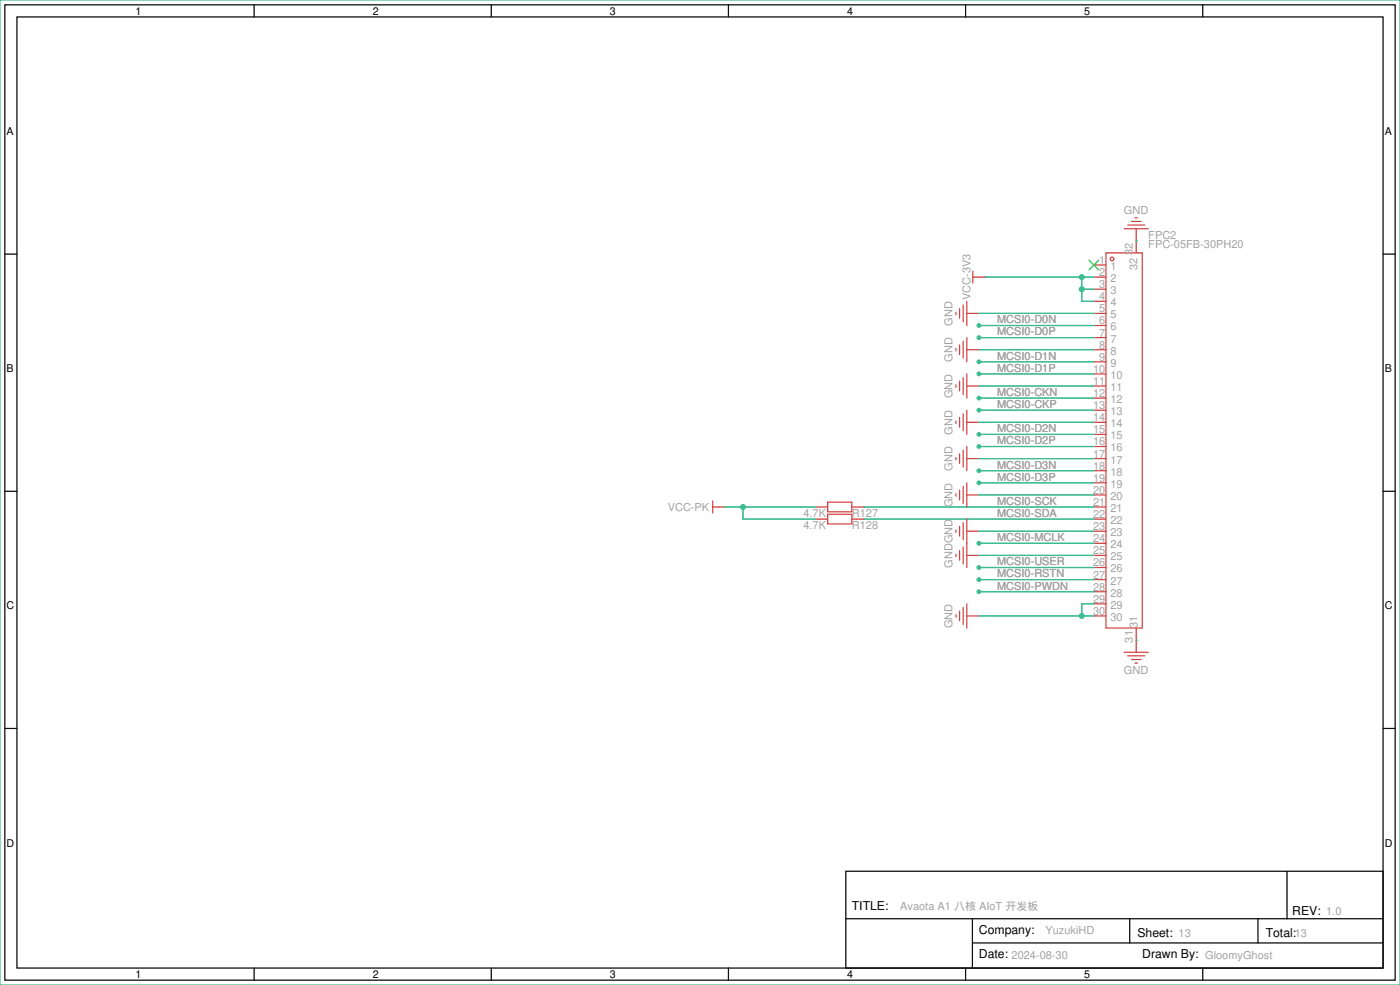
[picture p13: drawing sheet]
<svg xmlns="http://www.w3.org/2000/svg" width="294mm" height="207mm" viewBox="0 0 294 207" stroke-linecap="round" stroke-linejoin="round" font-family="sans-serif">
<defs><g id="words">
<g font-size="2.6">
<text x="178.8" y="191">TITLE:</text>
<text x="205.5" y="196.1">Company:</text>
<text x="238.8" y="196.6">Sheet: 13</text>
<text x="265.7" y="196.6">Total:13</text>
<text x="271.3" y="192">REV: 1.0</text>
<text x="205.5" y="201.2">Date: 2024-08-30</text>
<text x="239.8" y="201.2">Drawn By: GloomyGhost</text>
</g>
<g font-size="2.3" fill="#a1a1a1">
<text x="235.9" y="45">GND</text>
<text x="237.8" y="53.6" transform="rotate(-90 237.8 53.6)">32</text>
<text x="241" y="50.1">FPC2</text>
<text x="241" y="52.1">FPC-05FB-30PH20</text>
<text x="230.7" y="55.4">1</text>
<text x="230.7" y="57.9">2</text>
<text x="233.1" y="56.7">1</text>
<text x="233.1" y="59.2">2</text>
<text x="238.8" y="56.6" transform="rotate(-90 238.8 56.6)">32</text>
<text x="203.8" y="63" transform="rotate(-90 203.8 63)">VCC-3V3</text>
<text x="230.7" y="60.5">3</text>
<text x="230.7" y="63">4</text>
<text x="230.7" y="65.6">5</text>
<text x="233.1" y="61.7">3</text>
<text x="233.1" y="64.3">4</text>
<text x="199.9" y="68.4" transform="rotate(-90 199.9 68.4)">GND</text>
<text x="209.3" y="67.9">MCSI0-D0N</text>
<text x="209.3" y="70.4">MCSI0-D0P</text>
<text x="230.7" y="68.1">6</text>
<text x="230.7" y="70.6">7</text>
<text x="233.1" y="66.8">5</text>
<text x="233.1" y="69.4">6</text>
<text x="233.1" y="71.9">7</text>
<text x="199.9" y="76" transform="rotate(-90 199.9 76)">GND</text>
<text x="209.3" y="75.5">MCSI0-D1N</text>
<text x="230.7" y="73.2">8</text>
<text x="230.7" y="75.7">9</text>
<text x="233.1" y="74.4">8</text>
<text x="233.1" y="77">9</text>
<text x="199.9" y="83.6" transform="rotate(-90 199.9 83.6)">GND</text>
<text x="209.3" y="83.1">MCSI0-CKN</text>
<text x="209.3" y="78">MCSI0-D1P</text>
<text x="229.5" y="78.3">10</text>
<text x="229.5" y="80.8">11</text>
<text x="229.5" y="83.3">12</text>
<text x="233.1" y="79.5">10</text>
<text x="233.1" y="82.1">11</text>
<text x="209.3" y="85.6">MCSI0-CKP</text>
<text x="229.5" y="85.9">13</text>
<text x="229.5" y="88.4">14</text>
<text x="233.1" y="84.6">12</text>
<text x="233.1" y="87.1">13</text>
<text x="233.1" y="89.7">14</text>
<text x="199.9" y="91.2" transform="rotate(-90 199.9 91.2)">GND</text>
<text x="209.3" y="90.7">MCSI0-D2N</text>
<text x="209.3" y="93.3">MCSI0-D2P</text>
<text x="229.5" y="91">15</text>
<text x="229.5" y="93.5">16</text>
<text x="233.1" y="92.2">15</text>
<text x="233.1" y="94.8">16</text>
<text x="199.9" y="98.8" transform="rotate(-90 199.9 98.8)">GND</text>
<text x="209.3" y="98.3">MCSI0-D3N</text>
<text x="209.3" y="100.9">MCSI0-D3P</text>
<text x="229.5" y="96">17</text>
<text x="229.5" y="98.6">18</text>
<text x="229.5" y="101.1">19</text>
<text x="233.1" y="97.3">17</text>
<text x="233.1" y="99.8">18</text>
<text x="140.2" y="107.2">VCC-PK</text>
<text x="199.9" y="106.5" transform="rotate(-90 199.9 106.5)">GND</text>
<text x="209.3" y="106">MCSI0-SCK</text>
<text x="229.5" y="103.7">20</text>
<text x="229.5" y="106.2">21</text>
<text x="233.1" y="102.4">19</text>
<text x="233.1" y="104.9">20</text>
<text x="233.1" y="107.5">21</text>
<text x="168.7" y="108.5">4.7K</text>
<text x="168.7" y="111">4.7K</text>
<text x="178.8" y="108.5">R127</text>
<text x="178.8" y="111">R128</text>
<text x="209.3" y="113.6">MCSI0-MCLK</text>
<text x="209.3" y="108.5">MCSI0-SDA</text>
<text x="229.5" y="108.7">22</text>
<text x="229.5" y="111.3">23</text>
<text x="229.5" y="113.8">24</text>
<text x="233.1" y="110">22</text>
<text x="233.1" y="112.5">23</text>
<text x="199.9" y="119.2" transform="rotate(-90 199.9 119.2)">GNDGND</text>
<text x="209.3" y="118.7">MCSI0-USER</text>
<text x="229.5" y="116.4">25</text>
<text x="229.5" y="118.9">26</text>
<text x="233.1" y="115.1">24</text>
<text x="233.1" y="117.6">25</text>
<text x="209.3" y="121.2">MCSI0-RSTN</text>
<text x="209.3" y="123.7">MCSI0-PWDN</text>
<text x="229.5" y="121.4">27</text>
<text x="229.5" y="124">28</text>
<text x="233.1" y="120.2">26</text>
<text x="233.1" y="122.7">27</text>
<text x="233.1" y="125.2">28</text>
<text x="199.9" y="131.9" transform="rotate(-90 199.9 131.9)">GND</text>
<text x="229.5" y="126.5">29</text>
<text x="229.5" y="129.1">30</text>
<text x="233.1" y="127.8">29</text>
<text x="233.1" y="130.3">30</text>
<text x="238.8" y="131.8" transform="rotate(-90 238.8 131.8)">31</text>
<text x="237.8" y="134.9" transform="rotate(-90 237.8 134.9)">31</text>
<text x="235.9" y="141.5">GND</text>
<text x="189" y="191.1">Avaota A1 頙䑋 AIoT 㬊鰔䎏</text>
<text x="219.5" y="196.1">YuzukiHD</text>
</g>
<g font-size="2.2">
<text x="28.4" y="3.1">1</text>
<text x="78.2" y="3.1">2</text>
<text x="128" y="3.1">3</text>
<text x="177.8" y="3.1">4</text>
<text x="227.6" y="3.1">5</text>
<text x="1.4" y="28.3">A</text>
<text x="290.7" y="28.3">A</text>
<text x="1.4" y="78.1">B</text>
<text x="290.7" y="78.1">B</text>
<text x="1.4" y="127.9">C</text>
<text x="290.7" y="127.9">C</text>
<text x="1.4" y="177.7">D</text>
<text x="290.7" y="177.7">D</text>
<text x="28.4" y="205.3">1</text>
<text x="78.2" y="205.3">2</text>
<text x="128" y="205.3">3</text>
<text x="177.8" y="205.3">4</text>
<text x="227.6" y="205.3">5</text>
</g>
</g></defs>
<path d="M0 0h293.9v206.8h-293.9z" fill="#fff" stroke="#3dbc91" stroke-width=".25"/>
<g fill="#3dbc91">
<circle cx="205.5" cy="114" r=".51"/>
<circle cx="205.5" cy="83.6" r=".51"/>
<circle cx="205.5" cy="86.1" r=".51"/>
<circle cx="205.5" cy="91.2" r=".51"/>
<circle cx="205.5" cy="93.7" r=".51"/>
<circle cx="205.5" cy="98.8" r=".51"/>
<circle cx="205.5" cy="101.3" r=".51"/>
<circle cx="205.5" cy="68.3" r=".51"/>
<circle cx="205.5" cy="70.9" r=".51"/>
<circle cx="205.5" cy="75.9" r=".51"/>
<circle cx="205.5" cy="78.5" r=".51"/>
<circle cx="205.5" cy="121.7" r=".51"/>
<circle cx="205.5" cy="124.2" r=".51"/>
<circle cx="205.5" cy="119.1" r=".51"/>
</g>
<path d="M1 1h291.9v204.7h-291.9zM3.6 3.6h286.7v199.6h-286.7zM177.5 182.9h112.8v20.3h-112.8z" fill="none" stroke="#000" stroke-width=".25"/>
<g fill="#000" stroke="#000" stroke-width=".25">
<path d="M53.3 1v2.6zM103.1 1v2.6zM152.9 1v2.6zM202.7 1v2.6zM252.5 1v2.6zM1 53.3h2.6zM290.3 53.3h2.6zM1 103.1h2.6zM290.3 103.1h2.6zM1 152.9h2.6zM290.3 152.9h2.6zM177.6 192.8h112.6z"/>
<path d="M204.1 197.9h86.1zM204.1 192.8v10.2zM237.1 192.8v5.1zM264.1 192.8v5.1zM270.2 182.9v9.9zM53.3 203.2v2.5zM103.1 203.2v2.5zM152.9 203.2v2.5zM202.7 203.2v2.5zM252.5 203.2v2.5z"/>
</g>
<g fill="none" stroke="#d33d3d" stroke-width=".25">
<path d="M204.2 58.2h2.6M204.2 56.9v2.5M229.6 55.6h2.6M229.6 58.2h2.6M232.2 53.1h7.6v78.7h-7.6zM236 48h5M236.7 47.2h3.6M237.5 46.5h2M238.3 45.7h.5M238.5 48v5.1M200.7 65.5v.5M200.7 73.2v.5"/>
<path d="M201.4 64.8v2M201.4 72.4v2M202.2 64v3.6M202.2 71.6v3.6M202.2 79.2v3.6M202.9 65.8h2.6M202.9 73.4h2.6M202.9 63.2v5.1M202.9 70.9v5M202.9 78.5v5.1M229.6 60.7h2.6M229.6 63.2h2.6"/>
<path d="M229.6 65.8h2.6M229.6 68.3h2.6M229.6 70.9h2.6M229.6 73.4h2.6M229.6 75.9h2.6M229.6 78.5h2.6M200.7 80.8v.5M200.7 88.4v.5M200.7 96v.5M201.4 80v2M201.4 87.6v2.1M201.4 95.3v2"/>
<path d="M202.2 86.9v3.5M202.2 94.5v3.5M202.9 81h2.6M202.9 88.6h2.6M202.9 96.3h2.6M202.9 86.1v5.1M202.9 93.7v5.1M229.6 81h2.6M229.6 83.6h2.6M229.6 86.1h2.6M229.6 88.6h2.6M229.6 91.2h2.6"/>
<path d="M229.6 93.7h2.6M229.6 96.3h2.6M229.6 98.8h2.6M149.6 106.4h2.5M149.6 105.2v2.5M171.2 106.4h2.5M171.2 109h2.5M173.7 105.4h5.1v2h-5.1zM173.7 107.9h5.1v2.1h-5.1zM178.8 106.4h2.6M178.8 109h2.6M200.7 103.6v.5"/>
<path d="M200.7 111.3v.5M200.7 116.3v.5M201.4 102.9v2M201.4 110.5v2M201.4 115.6v2M202.2 102.1v3.6M202.2 109.7v3.6M202.2 114.8v3.6M202.9 103.9h2.6M202.9 111.5h2.6M202.9 116.6h2.6M202.9 101.3v5.1"/>
<path d="M202.9 109v10.1M229.6 101.3h2.6M229.6 103.9h2.6M229.6 106.4h2.6M229.6 109h2.6M229.6 111.5h2.6M229.6 114h2.6M229.6 116.6h2.6M229.6 119.1h2.6M200.7 129v.5M201.4 128.3v2M202.2 127.5v3.6"/>
<path d="M202.9 129.3h2.6M202.9 126.7v5.1M229.6 121.7h2.6M229.6 124.2h2.6M229.6 126.7h2.6M229.6 129.3h2.6M236 136.9h5M236.7 137.7h3.6M237.5 138.4h2M238.3 139.2h.5M238.5 131.8v5.1"/>
<circle cx="233.4" cy="54.4" r=".38"/>
</g>
<path d="M228.6 54.6l2 2M230.6 54.6l-2 2" fill="none" stroke="#32cc32" stroke-width=".25"/>
<g fill="none" stroke="#3dbc91" stroke-width=".25">
<path d="M206.8 58.2h22.8M227.1 58.2v5h2.5M238.5 50.5h.1M205.5 68.3h24.1M205.5 70.9h24.1M205.5 65.8h24.1M205.5 73.4h24.1M205.5 75.9h24.1M205.5 78.5h24.1M227.1 60.7h2.5M205.5 83.6h24.1M205.5 86.1h24.1"/>
<path d="M205.5 91.2h24.1M205.5 93.7h24.1M205.5 98.8h24.1M205.5 81h24.1M205.5 88.6h24.1M205.5 96.3h24.1M152.1 106.4h19.1M156 106.4v2.6h15.2M181.4 106.4h48.2M181.4 109h48.2M205.5 114h24.1M205.5 101.3h24.1"/>
<path d="M205.5 103.9h24.1M205.5 111.5h24.1M205.5 119.1h24.1M205.5 116.6h24.1M205.5 121.7h24.1M205.5 124.2h24.1M205.5 129.3h24.1M229.6 126.7h-2.5v2.6M238.5 134.4h.1"/>
</g>
<g fill="#3dbc91">
<circle cx="156" cy="106.4" r=".63"/>
<circle cx="227.1" cy="58.2" r=".63"/>
<circle cx="227.1" cy="60.7" r=".63"/>
<circle cx="227.1" cy="129.3" r=".63"/>
</g>
<use href="#words"/>
</svg>
